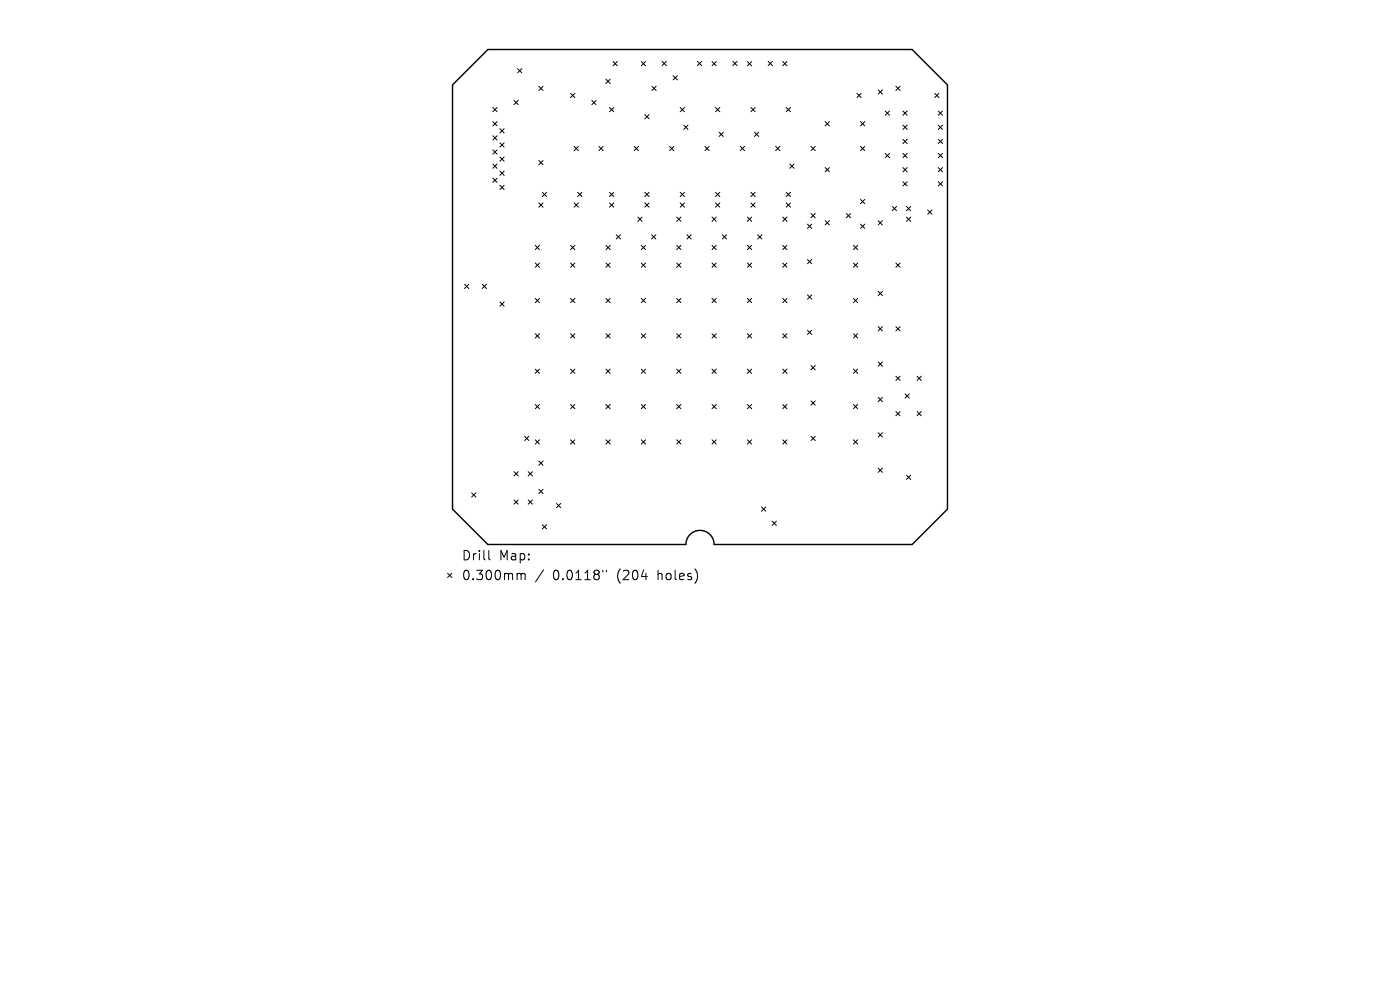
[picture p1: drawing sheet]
<svg xmlns="http://www.w3.org/2000/svg" width="297mm" height="210mm" viewBox="0 0 297 210" stroke-linecap="round" stroke-linejoin="round" font-family="sans-serif">
<defs><g id="words">
<g font-size="2.8">
<text x="97.9" y="119.2">Drill</text>
<text x="105.9" y="119.2">Map:</text>
<text x="97.9" y="123.4">0.300mm</text>
<text x="117.3" y="123.4">0.0118&quot;</text>
<text x="131" y="123.4">(204</text>
<text x="139.8" y="123.4">holes)</text>
</g>
</g></defs>
<path d="M96 18l7.5-7.5h90l7.5 7.5v90l-7.5 7.5h-42a3 3 0 0 0-3-3 3 3 0 0 0-3 3h-42l-7.5-7.5z" fill="none" stroke="#000" stroke-width=".3"/>
<g fill="none" stroke="#000" stroke-width=".21">
<path d="M109.8 14.6l.9 .9M110.7 14.6l-.9 .9M114.3 18.3l.9 .9M115.2 18.3l-.9 .9M121.1 19.8l.9 .9M122 19.8l-.9 .9M128.6 16.8l.9 .9M129.5 16.8l-.9 .9M130.1 13.1l.9 .9M131 13.1l-.9 .9M136.1 13.1l.9 .9M137 13.1l-.9 .9"/>
<path d="M138.3 18.3l.9 .9M139.2 18.3l-.9 .9M140.5 13l.9 .9M141.4 13l-.9 .9M142.8 16.1l.9 .9M143.7 16.1l-.9 .9M148 13l.9 .9M148.9 13l-.9 .9M151.1 13.1l.9 .9M152 13.1l-.9 .9M155.5 13l.9 .9M156.4 13l-.9 .9"/>
<path d="M158.6 13.1l.9 .9M159.5 13.1l-.9 .9M163 13l.9 .9M163.9 13l-.9 .9M166.1 13.1l.9 .9M167 13.1l-.9 .9M181.8 19.8l.9 .9M182.7 19.8l-.9 .9M186.3 19.1l.9 .9M187.2 19.1l-.9 .9M190.1 18.3l.9 .9M191 18.3l-.9 .9"/>
<path d="M198.3 19.8l.9 .9M199.2 19.8l-.9 .9M104.6 22.8l.9 .9M104.6 25.8l.9 .9M104.6 28.8l.9 .9M104.6 31.8l.9 .9M104.6 34.8l.9 .9M104.6 37.8l.9 .9M105.5 22.8l-.9 .9M105.5 25.8l-.9 .9M105.5 28.8l-.9 .9M105.5 31.8l-.9 .9"/>
<path d="M105.5 34.8l-.9 .9M105.5 37.8l-.9 .9M106.1 27.3l.9 .9M106.1 30.3l.9 .9M106.1 33.3l.9 .9M106.1 36.3l.9 .9M106.1 39.3l.9 .9M107 27.3l-.9 .9M107 30.3l-.9 .9M107 33.3l-.9 .9M107 36.3l-.9 .9M107 39.3l-.9 .9"/>
<path d="M109.1 21.3l.9 .9M110 21.3l-.9 .9M114.3 34.1l.9 .9M115.2 34.1l-.9 .9M121.8 31.1l.9 .9M122.7 31.1l-.9 .9M125.6 21.3l.9 .9M126.5 21.3l-.9 .9M127.1 31.1l.9 .9M128 31.1l-.9 .9M129.3 22.8l.9 .9M130.2 22.8l-.9 .9"/>
<path d="M134.6 31.1l.9 .9M135.5 31.1l-.9 .9M136.8 24.3l.9 .9M137.7 24.3l-.9 .9M142.1 31.1l.9 .9M143 31.1l-.9 .9M144.3 22.8l.9 .9M145.1 26.6l.9 .9M145.2 22.8l-.9 .9M146 26.6l-.9 .9M149.6 31.1l.9 .9M150.5 31.1l-.9 .9"/>
<path d="M151.8 22.8l.9 .9M152.6 28.1l.9 .9M152.7 22.8l-.9 .9M153.5 28.1l-.9 .9M157.1 31.1l.9 .9M158 31.1l-.9 .9M159.3 22.8l.9 .9M160.1 28.1l.9 .9M160.2 22.8l-.9 .9M161 28.1l-.9 .9M164.6 31.1l.9 .9M165.5 31.1l-.9 .9"/>
<path d="M166.8 22.8l.9 .9M167.6 34.8l.9 .9M167.7 22.8l-.9 .9M168.5 34.8l-.9 .9M172.1 31.1l.9 .9M173 31.1l-.9 .9M175.1 25.8l.9 .9M175.1 35.6l.9 .9M176 35.6l-.9 .9M176 25.8l-.9 .9M182.6 25.8l.9 .9M182.6 31.1l.9 .9"/>
<path d="M183.5 25.8l-.9 .9M183.5 31.1l-.9 .9M187.8 23.6l.9 .9M187.8 32.6l.9 .9M188.7 23.6l-.9 .9M188.7 32.6l-.9 .9M191.6 29.6l.9 .9M191.6 23.6l.9 .9M191.6 26.6l.9 .9M191.6 32.6l.9 .9M191.6 35.6l.9 .9M191.6 38.6l.9 .9"/>
<path d="M192.5 23.6l-.9 .9M192.5 26.6l-.9 .9M192.5 38.6l-.9 .9M192.5 29.6l-.9 .9M192.5 32.6l-.9 .9M192.5 35.6l-.9 .9M199.1 23.6l.9 .9M199.1 26.6l.9 .9M199.1 29.6l.9 .9M199.1 32.6l.9 .9M199.1 35.6l.9 .9M199.1 38.6l.9 .9"/>
<path d="M200 23.6l-.9 .9M200 26.6l-.9 .9M200 29.6l-.9 .9M200 32.6l-.9 .9M200 35.6l-.9 .9M200 38.6l-.9 .9M113.6 52.1l.9 .9M113.6 55.8l.9 .9M114.3 43.1l.9 .9M114.5 52.1l-.9 .9M114.5 55.8l-.9 .9M115.1 40.8l.9 .9"/>
<path d="M115.2 43.1l-.9 .9M116 40.8l-.9 .9M121.1 52.1l.9 .9M121.1 55.8l.9 .9M121.8 43.1l.9 .9M122 55.8l-.9 .9M122 52.1l-.9 .9M122.6 40.8l.9 .9M122.7 43.1l-.9 .9M123.5 40.8l-.9 .9M128.6 52.1l.9 .9M128.6 55.8l.9 .9"/>
<path d="M129.3 40.8l.9 .9M129.3 43.1l.9 .9M129.5 55.8l-.9 .9M129.5 52.1l-.9 .9M130.2 40.8l-.9 .9M130.2 43.1l-.9 .9M130.7 49.8l.9 .9M131.6 49.8l-.9 .9M135.3 46.1l.9 .9M136.1 52.1l.9 .9M136.1 55.8l.9 .9M136.2 46.1l-.9 .9"/>
<path d="M136.8 40.8l.9 .9M136.8 43.1l.9 .9M137 55.8l-.9 .9M137 52.1l-.9 .9M137.7 40.8l-.9 .9M137.7 43.1l-.9 .9M138.2 49.8l.9 .9M139.1 49.8l-.9 .9M143.6 46.1l.9 .9M143.6 52.1l.9 .9M143.6 55.8l.9 .9M144.3 40.8l.9 .9"/>
<path d="M144.3 43.1l.9 .9M144.5 55.8l-.9 .9M144.5 46.1l-.9 .9M144.5 52.1l-.9 .9M145.2 40.8l-.9 .9M145.2 43.1l-.9 .9M145.7 49.8l.9 .9M146.6 49.8l-.9 .9M151.1 46.1l.9 .9M151.1 52.1l.9 .9M151.1 55.8l.9 .9M151.8 40.8l.9 .9"/>
<path d="M151.8 43.1l.9 .9M152 55.8l-.9 .9M152 46.1l-.9 .9M152 52.1l-.9 .9M152.7 40.8l-.9 .9M152.7 43.1l-.9 .9M153.2 49.8l.9 .9M154.1 49.8l-.9 .9M158.6 46.1l.9 .9M158.6 52.1l.9 .9M158.6 55.8l.9 .9M159.3 40.8l.9 .9"/>
<path d="M159.3 43.1l.9 .9M159.5 46.1l-.9 .9M159.5 55.8l-.9 .9M159.5 52.1l-.9 .9M160.2 40.8l-.9 .9M160.2 43.1l-.9 .9M160.7 49.8l.9 .9M161.6 49.8l-.9 .9M166.1 46.1l.9 .9M166.1 52.1l.9 .9M166.1 55.8l.9 .9M166.8 40.8l.9 .9"/>
<path d="M166.8 43.1l.9 .9M167 46.1l-.9 .9M167 52.1l-.9 .9M167 55.8l-.9 .9M167.7 40.8l-.9 .9M167.7 43.1l-.9 .9M171.3 55.1l.9 .9M171.3 47.6l.9 .9M172.1 45.3l.9 .9M172.2 55.1l-.9 .9M172.2 47.6l-.9 .9M173 45.3l-.9 .9"/>
<path d="M175.1 46.8l.9 .9M176 46.8l-.9 .9M179.6 45.3l.9 .9M180.5 45.3l-.9 .9M181.1 52.1l.9 .9M181.1 55.8l.9 .9M182 55.8l-.9 .9M182 52.1l-.9 .9M182.6 47.6l.9 .9M182.6 42.3l.9 .9M183.5 42.3l-.9 .9M183.5 47.6l-.9 .9"/>
<path d="M186.3 46.8l.9 .9M187.2 46.8l-.9 .9M189.3 43.8l.9 .9M190.1 55.8l.9 .9M190.2 43.8l-.9 .9M191 55.8l-.9 .9M192.3 43.8l.9 .9M192.3 46.1l.9 .9M193.2 43.8l-.9 .9M193.2 46.1l-.9 .9M196.8 44.6l.9 .9M197.7 44.6l-.9 .9"/>
<path d="M98.6 60.3l.9 .9M99.5 60.3l-.9 .9M102.3 60.3l.9 .9M103.2 60.3l-.9 .9M106.1 64.1l.9 .9M107 64.1l-.9 .9M113.6 63.3l.9 .9M113.6 70.8l.9 .9M113.6 78.3l.9 .9M114.5 63.3l-.9 .9M114.5 70.8l-.9 .9M114.5 78.3l-.9 .9"/>
<path d="M121.1 78.3l.9 .9M121.1 63.3l.9 .9M121.1 70.8l.9 .9M122 63.3l-.9 .9M122 70.8l-.9 .9M122 78.3l-.9 .9M128.6 70.8l.9 .9M128.6 78.3l.9 .9M128.6 63.3l.9 .9M129.5 63.3l-.9 .9M129.5 70.8l-.9 .9M129.5 78.3l-.9 .9"/>
<path d="M136.1 78.3l.9 .9M136.1 63.3l.9 .9M136.1 70.8l.9 .9M137 63.3l-.9 .9M137 70.8l-.9 .9M137 78.3l-.9 .9M143.6 70.8l.9 .9M143.6 78.3l.9 .9M143.6 63.3l.9 .9M144.5 63.3l-.9 .9M144.5 70.8l-.9 .9M144.5 78.3l-.9 .9"/>
<path d="M151.1 78.3l.9 .9M151.1 70.8l.9 .9M151.1 63.3l.9 .9M152 63.3l-.9 .9M152 70.8l-.9 .9M152 78.3l-.9 .9M158.6 70.8l.9 .9M158.6 63.3l.9 .9M158.6 78.3l.9 .9M159.5 63.3l-.9 .9M159.5 70.8l-.9 .9M159.5 78.3l-.9 .9"/>
<path d="M166.1 63.3l.9 .9M166.1 70.8l.9 .9M166.1 78.3l.9 .9M167 63.3l-.9 .9M167 70.8l-.9 .9M167 78.3l-.9 .9M171.3 62.6l.9 .9M171.3 70.1l.9 .9M172.1 77.6l.9 .9M172.2 62.6l-.9 .9M172.2 70.1l-.9 .9M173 77.6l-.9 .9"/>
<path d="M181.1 63.3l.9 .9M181.1 70.8l.9 .9M181.1 78.3l.9 .9M182 63.3l-.9 .9M182 70.8l-.9 .9M182 78.3l-.9 .9M186.3 61.8l.9 .9M186.3 69.3l.9 .9M186.3 76.8l.9 .9M187.2 61.8l-.9 .9M187.2 69.3l-.9 .9M187.2 76.8l-.9 .9"/>
<path d="M190.1 79.8l.9 .9M190.1 69.3l.9 .9M191 69.3l-.9 .9M191 79.8l-.9 .9M194.6 79.8l.9 .9M195.5 79.8l-.9 .9M111.3 92.6l.9 .9M112.2 92.6l-.9 .9M113.6 85.8l.9 .9M113.6 93.3l.9 .9M114.3 97.8l.9 .9M114.5 85.8l-.9 .9"/>
<path d="M114.5 93.3l-.9 .9M115.2 97.8l-.9 .9M121.1 85.8l.9 .9M121.1 93.3l.9 .9M122 85.8l-.9 .9M122 93.3l-.9 .9M128.6 85.8l.9 .9M128.6 93.3l.9 .9M129.5 85.8l-.9 .9M129.5 93.3l-.9 .9M136.1 93.3l.9 .9M136.1 85.8l.9 .9"/>
<path d="M137 85.8l-.9 .9M137 93.3l-.9 .9M143.6 85.8l.9 .9M143.6 93.3l.9 .9M144.5 85.8l-.9 .9M144.5 93.3l-.9 .9M151.1 85.8l.9 .9M151.1 93.3l.9 .9M152 85.8l-.9 .9M152 93.3l-.9 .9M158.6 85.8l.9 .9M158.6 93.3l.9 .9"/>
<path d="M159.5 85.8l-.9 .9M159.5 93.3l-.9 .9M166.1 85.8l.9 .9M166.1 93.3l.9 .9M167 85.8l-.9 .9M167 93.3l-.9 .9M172.1 85.1l.9 .9M172.1 92.6l.9 .9M173 85.1l-.9 .9M173 92.6l-.9 .9M181.1 85.8l.9 .9M181.1 93.3l.9 .9"/>
<path d="M182 93.3l-.9 .9M182 85.8l-.9 .9M186.3 91.8l.9 .9M186.3 99.3l.9 .9M186.3 84.3l.9 .9M187.2 84.3l-.9 .9M187.2 91.8l-.9 .9M187.2 99.3l-.9 .9M190.1 87.3l.9 .9M191 87.3l-.9 .9M192 83.6l.9 .9M192.9 83.6l-.9 .9"/>
<path d="M194.6 87.3l.9 .9M195.5 87.3l-.9 .9M100.1 104.6l.9 .9M101 104.6l-.9 .9M103.7 116.8v1.7l.3 .3M109.1 100.1l.9 .9M109.1 106.1l.9 .9M110 100.1l-.9 .9M110 106.1l-.9 .9M112.1 100.1l.9 .9M112.1 106.1l.9 .9M113 100.1l-.9 .9"/>
<path d="M113 106.1l-.9 .9M114.3 103.8l.9 .9M115.1 111.3l.9 .9M115.2 103.8l-.9 .9M116 111.3l-.9 .9M118.1 106.8l.9 .9M119 106.8l-.9 .9M161.6 107.6l.9 .9M162.5 107.6l-.9 .9M163.8 110.6l.9 .9M164.7 110.6l-.9 .9M192.3 100.8l.9 .9"/>
<path d="M193.2 100.8l-.9 .9M95 121.6l.9 .9M95.9 121.6l-.9 .9M110 121.6h.3l.3 .3M110.6 121.9l.2-.3 .5 .1 .1 1.3M110.6 121.9v1.1M115.3 120.9l-1.7 2.5M127.9 121v.3M128.6 121v.3"/>
</g>
<use href="#words"/>
</svg>
